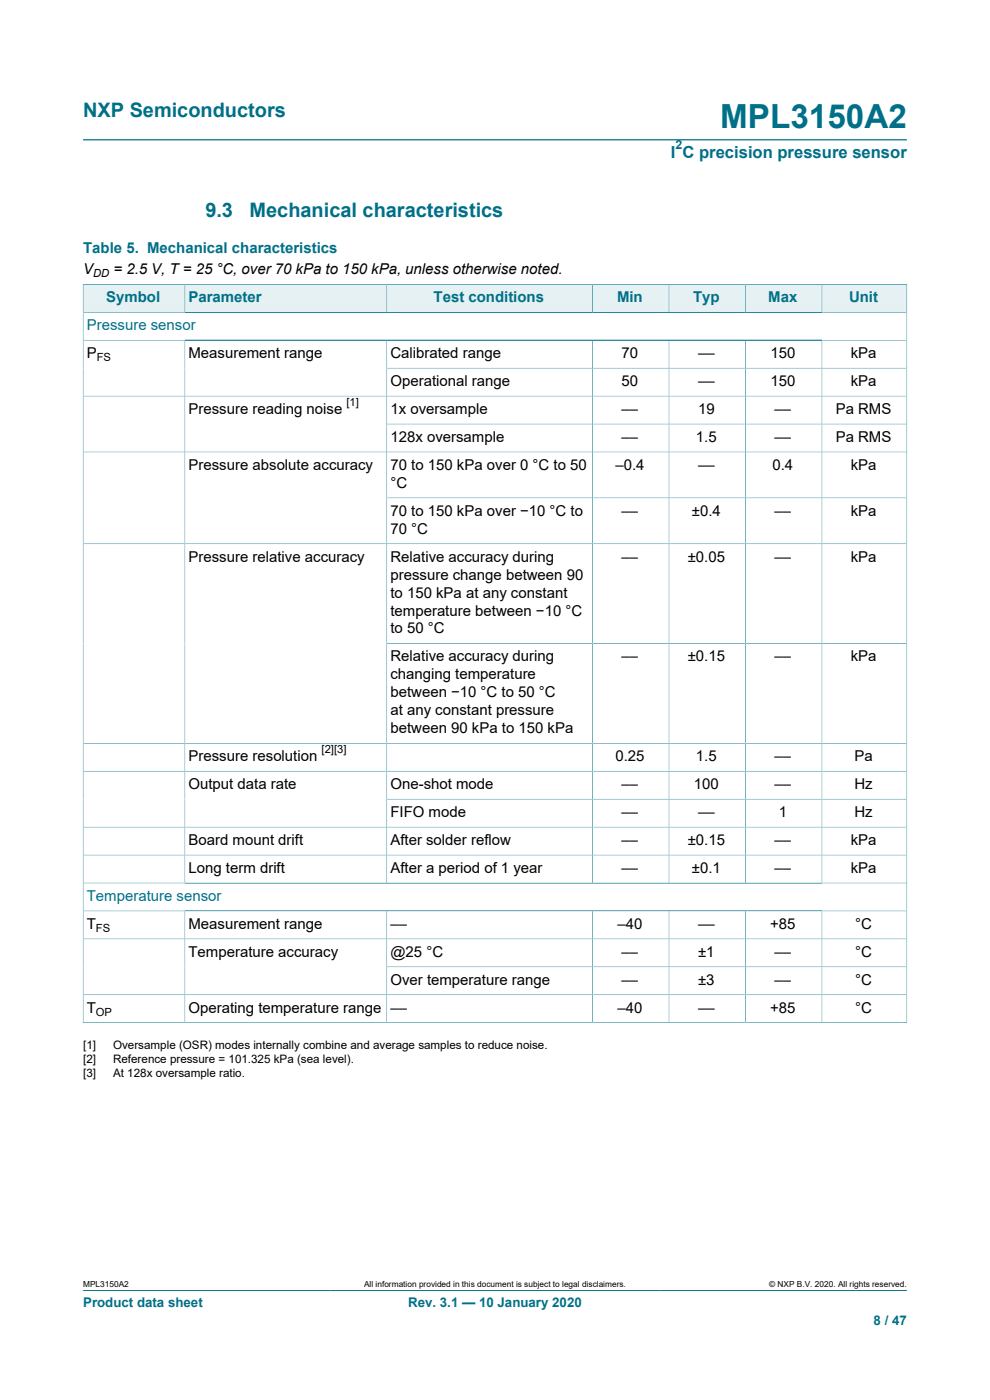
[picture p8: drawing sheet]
<svg xmlns="http://www.w3.org/2000/svg" width="210mm" height="297mm" viewBox="0 0 210 297" stroke-linecap="round" stroke-linejoin="round" font-family="sans-serif">
<defs><g id="words">
<text font-size="7.1" fill="#007088" x="152.8" y="27.2">MPL3150A2</text>
<g font-size="4.2" fill="#007088">
<text x="17.6" y="24.8">NXP Semiconductors</text>
<text x="43.6" y="46">9.3</text>
<text x="52.9" y="46">Mechanical characteristics</text>
</g>
<text font-size="3.5" fill="#007088" x="142.3" y="33.5">I C precision pressure sensor</text>
<g font-size="3.2" fill="#007088">
<text x="17.6" y="53.7">Table 5. Mechanical characteristics</text>
<text x="22.5" y="64.1">Symbol</text>
<text x="40" y="64.1">Parameter</text>
<text x="92" y="64.1">Test conditions</text>
<text x="130.9" y="64.1">Min</text>
<text x="147" y="64.1">Typ</text>
<text x="163" y="64.1">Max</text>
<text x="180.1" y="64.1">Unit</text>
<text x="18.4" y="70">Pressure sensor</text>
<text x="18.4" y="191.1">Temperature sensor</text>
</g>
<g font-size="3.2">
<text x="17.6" y="58.2">V</text>
<text x="24.1" y="58.2">= 2.5 V, T = 25 °C, over 70 kPa to 150 kPa, unless otherwise noted.</text>
<text x="18.4" y="76">P</text>
<text x="40" y="76">Measurement range</text>
<text x="82.8" y="76">Calibrated range</text>
<text x="131.9" y="76">70</text>
<text x="148.1" y="76">––</text>
<text x="163.4" y="76">150</text>
<text x="180.4" y="76">kPa</text>
<text x="82.8" y="81.9">Operational range</text>
<text x="131.9" y="81.9">50</text>
<text x="148.1" y="81.9">––</text>
<text x="163.4" y="81.9">150</text>
<text x="180.4" y="81.9">kPa</text>
<text x="40" y="87.8">Pressure reading noise</text>
<text x="82.8" y="87.8">1x oversample</text>
<text x="131.9" y="87.8">––</text>
<text x="148.1" y="87.8">19</text>
<text x="164.3" y="87.8">––</text>
<text x="177.3" y="87.8">Pa RMS</text>
<text x="82.8" y="93.7">128x oversample</text>
<text x="131.9" y="93.7">––</text>
<text x="147.6" y="93.7">1.5</text>
<text x="164.3" y="93.7">––</text>
<text x="177.3" y="93.7">Pa RMS</text>
<text x="40" y="99.7">Pressure absolute accuracy</text>
<text x="82.8" y="99.7">70 to 150 kPa over 0 °C to 50</text>
<text x="130.5" y="99.7">–0.4</text>
<text x="148.1" y="99.7">––</text>
<text x="163.9" y="99.7">0.4</text>
<text x="180.4" y="99.7">kPa</text>
<text x="82.8" y="103.5">°C</text>
<text x="82.8" y="109.4">70 to 150 kPa over −10 °C to</text>
<text x="82.8" y="113.2">70 °C</text>
<text x="131.9" y="109.4">––</text>
<text x="146.8" y="109.4">±0.4</text>
<text x="164.3" y="109.4">––</text>
<text x="180.4" y="109.4">kPa</text>
<text x="40" y="119.1">Pressure relative accuracy</text>
<text x="82.8" y="119.1">Relative accuracy during</text>
<text x="131.9" y="119.1">––</text>
<text x="145.9" y="119.1">±0.05</text>
<text x="164.3" y="119.1">––</text>
<text x="180.4" y="119.1">kPa</text>
<text x="82.8" y="123">pressure change between 90</text>
<text x="82.8" y="126.8">to 150 kPa at any constant</text>
<text x="82.8" y="130.6">temperature between −10 °C</text>
<text x="82.8" y="134.4">to 50 °C</text>
<text x="82.8" y="140.3">Relative accuracy during</text>
<text x="131.9" y="140.3">––</text>
<text x="145.9" y="140.3">±0.15</text>
<text x="164.3" y="140.3">––</text>
<text x="180.4" y="140.3">kPa</text>
<text x="82.8" y="144.1">changing temperature</text>
<text x="82.8" y="147.9">between −10 °C to 50 °C</text>
<text x="82.8" y="151.7">at any constant pressure</text>
<text x="82.8" y="155.6">between 90 kPa to 150 kPa</text>
<text x="40" y="161.5">Pressure resolution</text>
<text x="130.5" y="161.5">0.25</text>
<text x="147.6" y="161.5">1.5</text>
<text x="164.3" y="161.5">––</text>
<text x="181.2" y="161.5">Pa</text>
<text x="40" y="167.4">Output data rate</text>
<text x="82.8" y="167.4">One-shot mode</text>
<text x="131.9" y="167.4">––</text>
<text x="147.2" y="167.4">100</text>
<text x="164.3" y="167.4">––</text>
<text x="181.2" y="167.4">Hz</text>
<text x="82.8" y="173.3">FIFO mode</text>
<text x="131.9" y="173.3">––</text>
<text x="148.1" y="173.3">––</text>
<text x="165.2" y="173.3">1</text>
<text x="181.2" y="173.3">Hz</text>
<text x="40" y="179.3">Board mount drift</text>
<text x="82.8" y="179.3">After solder reflow</text>
<text x="131.9" y="179.3">––</text>
<text x="145.9" y="179.3">±0.15</text>
<text x="164.3" y="179.3">––</text>
<text x="180.4" y="179.3">kPa</text>
<text x="40" y="185.2">Long term drift</text>
<text x="82.8" y="185.2">After a period of 1 year</text>
<text x="131.9" y="185.2">––</text>
<text x="146.8" y="185.2">±0.1</text>
<text x="164.3" y="185.2">––</text>
<text x="180.4" y="185.2">kPa</text>
<text x="18.4" y="197">T</text>
<text x="40" y="197">Measurement range</text>
<text x="82.8" y="197">––</text>
<text x="131" y="197">–40</text>
<text x="148.1" y="197">––</text>
<text x="163.4" y="197">+85</text>
<text x="181.4" y="197">°C</text>
<text x="40" y="203">Temperature accuracy</text>
<text x="82.8" y="203">@25 °C</text>
<text x="131.9" y="203">––</text>
<text x="148.1" y="203">±1</text>
<text x="164.3" y="203">––</text>
<text x="181.4" y="203">°C</text>
<text x="82.8" y="208.9">Over temperature range</text>
<text x="131.9" y="208.9">––</text>
<text x="148.1" y="208.9">±3</text>
<text x="164.3" y="208.9">––</text>
<text x="181.4" y="208.9">°C</text>
<text x="18.4" y="214.8">T</text>
<text x="40" y="214.8">Operating temperature range</text>
<text x="82.8" y="214.8">––</text>
<text x="131" y="214.8">–40</text>
<text x="148.1" y="214.8">––</text>
<text x="163.4" y="214.8">+85</text>
<text x="181.4" y="214.8">°C</text>
</g>
<g font-size="2.8" fill="#007088">
<text x="17.6" y="277.3">Product data sheet</text>
<text x="86.6" y="277.3">Rev. 3.1 — 10 January 2020</text>
<text x="185.3" y="281">8 / 47</text>
</g>
<text font-size="2.6" fill="#007088" x="143.3" y="31.6">2</text>
<g font-size="2.5">
<text x="17.6" y="222.6">[1]</text>
<text x="17.6" y="225.6">[2]</text>
<text x="24" y="222.6">Oversample (OSR) modes internally combine and average samples to reduce noise.</text>
<text x="24" y="225.6">Reference pressure = 101.325 kPa (sea level).</text>
<text x="17.6" y="228.5">[3]</text>
<text x="24" y="228.5">At 128x oversample ratio.</text>
</g>
<g font-size="2.4">
<text x="19.8" y="58.8">DD</text>
<text x="20.5" y="76.6">FS</text>
<text x="73.5" y="86.2">[1]</text>
<text x="68.2" y="159.8">[2][3]</text>
<text x="20.4" y="197.7">FS</text>
<text x="20.4" y="215.4">OP</text>
</g>
<g font-size="1.8">
<text x="17.6" y="273.1">MPL3150A2</text>
<text x="77.2" y="273.1">All information provided in this document is subject to legal disclaimers.</text>
<text x="163.2" y="273.1">© NXP B.V. 2020. All rights reserved.</text>
</g>
</g></defs>
<path d="M17.6 29.7h174.8M17.6 273.8h174.8" fill="none" stroke="#007088" stroke-width=".21"/>
<path d="M17.7 60.4h21.4v5.8h-21.4z" fill="#e6f1f3"/>
<path d="M17.6 60.3v6h21.6v-6h-21.6" fill="none" stroke="#007088" stroke-width=".21"/>
<path d="M39.3 60.4h42.7v5.8h-42.7z" fill="#e6f1f3"/>
<path d="M39.2 60.3h42.8v6h-42.8z" fill="none" stroke="#007088" stroke-width=".21"/>
<path d="M82.1 60.4h43.5v5.8h-43.5z" fill="#e6f1f3"/>
<path d="M82 60.3h43.7v6h-43.7z" fill="none" stroke="#007088" stroke-width=".21"/>
<path d="M125.8 60.4h16v5.8h-16z" fill="#e6f1f3"/>
<path d="M125.7 60.3h16.2v6h-16.2z" fill="none" stroke="#007088" stroke-width=".21"/>
<path d="M142 60.4h16.1v5.8h-16.1z" fill="#e6f1f3"/>
<path d="M141.9 60.3h16.2v6h-16.2z" fill="none" stroke="#007088" stroke-width=".21"/>
<path d="M158.2 60.4h16.1v5.8h-16.1z" fill="#e6f1f3"/>
<path d="M158.1 60.3h16.3v6h-16.3z" fill="none" stroke="#007088" stroke-width=".21"/>
<path d="M174.4 60.4h17.9v5.8h-17.9z" fill="#e6f1f3"/>
<g fill="none" stroke="#007088" stroke-width=".21">
<path d="M17.6 72.2h174.8M39.2 72.2v115.1M82 72.2v115.1M82 78.1h110.4M125.7 72.2v115.1M141.9 72.2v115.1M158.1 72.2v115.1M174.4 72.2v115.1M192.4 60.3v156.7M192.4 66.3h-174.8v150.7M192.4 60.3h-18v6M17.6 84h174.8"/>
<path d="M82 90h110.4M192.4 95.9h-174.8M17.6 115.4h174.8M82 105.6h110.4M82 136.5h110.4M17.6 157.7h174.8M17.6 163.6h174.8M82 169.5h110.4M192.4 175.5h-174.8M17.6 181.4h174.8M17.6 187.3h174.8M17.6 193.3h174.8"/>
<path d="M17.6 199.2h174.8M39.2 193.3v23.7M82 193.3v23.7M125.7 193.3v23.7M141.9 193.3v23.7M158.1 193.3v23.7M174.4 193.3v23.7M17.6 217h174.8M17.6 211h174.8M82 205.1h110.4"/>
</g>
<use href="#words"/>
</svg>
